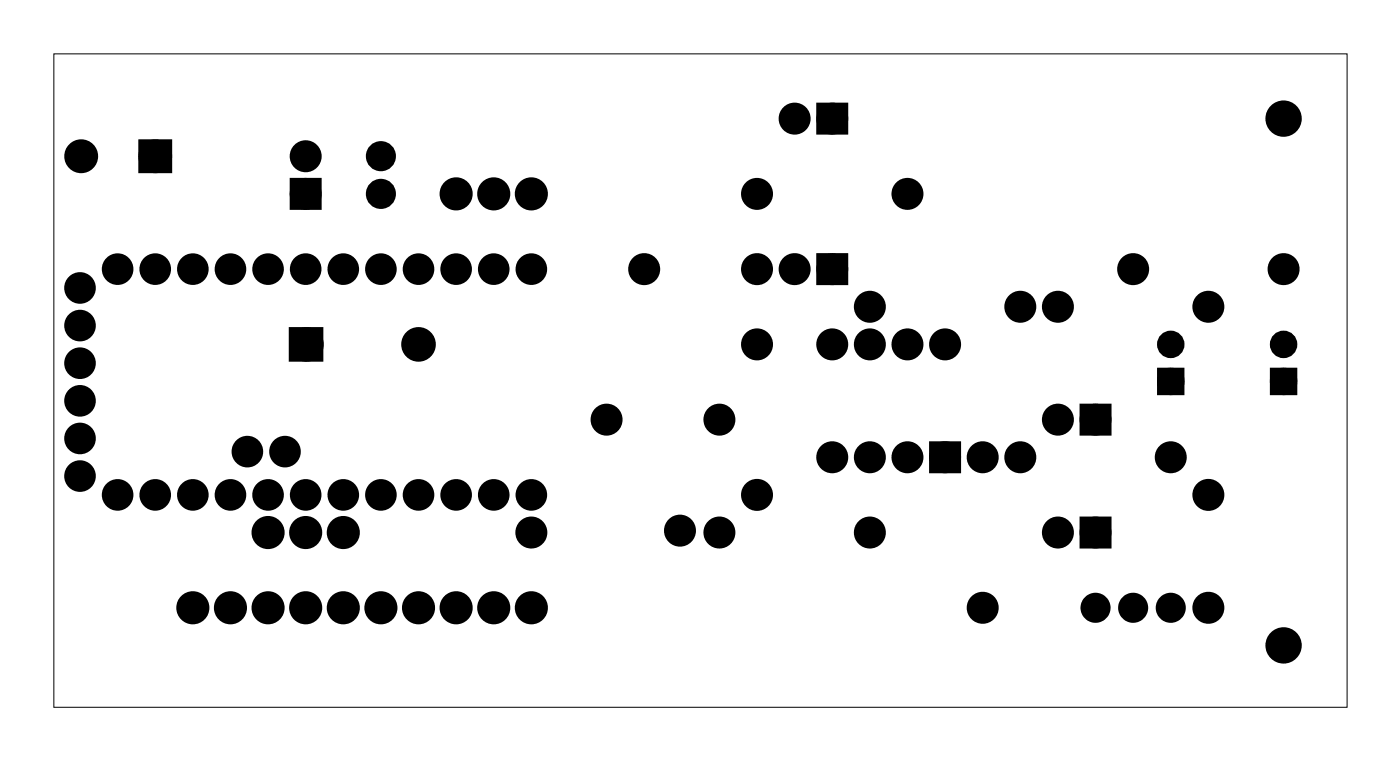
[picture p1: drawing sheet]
<svg xmlns="http://www.w3.org/2000/svg" width="95mm" height="52mm" viewBox="0 0 95 52" stroke-linecap="round" stroke-linejoin="round" font-family="sans-serif">
<path d="M3.6 3.6h87.4v44.1h-87.4z" fill="none" stroke="#000" stroke-width=".07"/>
<g fill="#000">
<path d="M9.7 9.8h1.5v1.5h-1.5zM19.9 12.4h1.4v1.4h-1.4zM55.5 17.5h1.4v1.4h-1.4zM55.5 7.3h1.4v1.4h-1.4zM19.9 22.5h1.6v1.5h-1.6zM63.1 30.2h1.4v1.4h-1.4zM73.3 35.2h1.4v1.4h-1.4zM73.3 27.6h1.4v1.4h-1.4zM78.5 25.1h1.2v1.2h-1.2zM86.1 25.1h1.2v1.2h-1.2z"/>
<circle cx="74" cy="41" r=".64"/>
<circle cx="76.5" cy="41" r=".64"/>
<circle cx="79.1" cy="41" r=".64"/>
</g>
<g fill="none" stroke="#000" stroke-width=".76" stroke-linecap="butt">
<path d="M9.7 9.8h1.5v1.5h-1.5zM19.9 12.4h1.4v1.4h-1.4zM55.5 17.5h1.4v1.4h-1.4zM55.5 7.3h1.4v1.4h-1.4zM19.9 22.5h1.6v1.5h-1.6zM63.1 30.2h1.4v1.4h-1.4zM73.3 35.2h1.4v1.4h-1.4zM73.3 27.6h1.4v1.4h-1.4z"/>
<circle cx="5.5" cy="10.5" r=".76"/>
<circle cx="10.5" cy="10.5" r=".76"/>
<circle cx="20.6" cy="13.1" r=".7"/>
<circle cx="20.6" cy="10.5" r=".7"/>
<circle cx="25.7" cy="13.1" r=".64"/>
<circle cx="25.7" cy="10.5" r=".64"/>
<circle cx="30.8" cy="13.1" r=".74"/>
<circle cx="33.3" cy="13.1" r=".74"/>
<circle cx="35.9" cy="13.1" r=".74"/>
<circle cx="43.5" cy="18.2" r=".7"/>
<circle cx="51.1" cy="18.2" r=".7"/>
<circle cx="51.1" cy="13.1" r=".7"/>
<circle cx="53.7" cy="18.2" r=".7"/>
<circle cx="53.7" cy="8" r=".7"/>
<circle cx="56.2" cy="18.2" r=".7"/>
<circle cx="56.2" cy="8" r=".7"/>
<circle cx="61.3" cy="13.1" r=".7"/>
<circle cx="76.5" cy="18.2" r=".7"/>
<circle cx="86.7" cy="18.2" r=".7"/>
<circle cx="18.1" cy="35.9" r=".74"/>
<circle cx="20.6" cy="35.9" r=".74"/>
<circle cx="20.7" cy="23.2" r=".79"/>
<circle cx="23.2" cy="35.9" r=".74"/>
<circle cx="28.3" cy="23.2" r=".79"/>
<circle cx="35.9" cy="35.9" r=".7"/>
<circle cx="41" cy="28.3" r=".7"/>
<circle cx="45.9" cy="35.8" r=".7"/>
<circle cx="48.6" cy="28.3" r=".7"/>
<circle cx="48.6" cy="35.9" r=".7"/>
<circle cx="51.1" cy="33.4" r=".7"/>
<circle cx="51.1" cy="23.2" r=".7"/>
<circle cx="56.2" cy="30.9" r=".7"/>
<circle cx="56.2" cy="23.2" r=".7"/>
<circle cx="58.7" cy="30.9" r=".7"/>
<circle cx="58.7" cy="23.2" r=".7"/>
<circle cx="58.7" cy="20.7" r=".7"/>
<circle cx="58.7" cy="35.9" r=".7"/>
<circle cx="61.3" cy="30.9" r=".7"/>
<circle cx="61.3" cy="23.2" r=".7"/>
<circle cx="63.8" cy="30.9" r=".7"/>
<circle cx="63.8" cy="23.2" r=".7"/>
<circle cx="66.4" cy="30.9" r=".7"/>
<circle cx="68.9" cy="30.9" r=".7"/>
<circle cx="68.9" cy="20.7" r=".7"/>
<circle cx="71.4" cy="28.3" r=".7"/>
<circle cx="71.4" cy="35.9" r=".7"/>
<circle cx="71.4" cy="20.7" r=".7"/>
<circle cx="74" cy="28.3" r=".7"/>
<circle cx="74" cy="35.9" r=".7"/>
<circle cx="79.1" cy="30.9" r=".7"/>
<circle cx="81.6" cy="33.4" r=".7"/>
<circle cx="81.6" cy="20.7" r=".7"/>
<circle cx="13" cy="41" r=".74"/>
<circle cx="15.6" cy="41" r=".74"/>
<circle cx="18.1" cy="41" r=".74"/>
<circle cx="20.6" cy="41" r=".74"/>
<circle cx="23.2" cy="41" r=".74"/>
<circle cx="25.7" cy="41" r=".74"/>
<circle cx="28.3" cy="41" r=".74"/>
<circle cx="30.8" cy="41" r=".74"/>
<circle cx="33.3" cy="41" r=".74"/>
<circle cx="35.9" cy="41" r=".74"/>
<circle cx="66.4" cy="41" r=".7"/>
<circle cx="81.6" cy="41" r=".7"/>
</g>
<g fill="#000">
<circle cx="5.4" cy="19.4" r=".72"/>
<circle cx="5.5" cy="10.5" r=".76"/>
<circle cx="7.9" cy="18.2" r=".72"/>
<circle cx="10.5" cy="10.5" r=".76"/>
<circle cx="10.5" cy="18.2" r=".72"/>
<circle cx="13" cy="18.2" r=".72"/>
<circle cx="15.6" cy="18.2" r=".72"/>
<circle cx="18.1" cy="18.2" r=".72"/>
<circle cx="20.6" cy="10.5" r=".7"/>
<circle cx="20.6" cy="13.1" r=".7"/>
<circle cx="20.6" cy="18.2" r=".72"/>
<circle cx="23.2" cy="18.2" r=".72"/>
<circle cx="25.7" cy="13.1" r=".64"/>
<circle cx="25.7" cy="10.5" r=".64"/>
<circle cx="25.7" cy="18.2" r=".72"/>
<circle cx="28.3" cy="18.2" r=".72"/>
<circle cx="30.8" cy="13.1" r=".74"/>
<circle cx="30.8" cy="18.2" r=".72"/>
<circle cx="33.3" cy="13.1" r=".74"/>
<circle cx="33.3" cy="18.2" r=".72"/>
<circle cx="35.9" cy="13.1" r=".74"/>
<circle cx="35.9" cy="18.2" r=".72"/>
<circle cx="43.5" cy="18.2" r=".7"/>
<circle cx="51.1" cy="18.2" r=".7"/>
<circle cx="51.1" cy="13.1" r=".7"/>
<circle cx="53.7" cy="18.2" r=".7"/>
<circle cx="53.7" cy="8" r=".7"/>
<circle cx="56.2" cy="18.2" r=".7"/>
<circle cx="56.2" cy="8" r=".7"/>
<circle cx="61.3" cy="13.1" r=".7"/>
<circle cx="76.5" cy="18.2" r=".7"/>
<circle cx="86.7" cy="18.2" r=".7"/>
<circle cx="86.7" cy="8" r="1.1"/>
<circle cx="5.4" cy="29.6" r=".72"/>
<circle cx="5.4" cy="27.1" r=".72"/>
<circle cx="5.4" cy="22" r=".72"/>
<circle cx="5.4" cy="24.5" r=".72"/>
<circle cx="5.4" cy="32.1" r=".72"/>
<circle cx="7.9" cy="33.4" r=".72"/>
<circle cx="10.5" cy="33.4" r=".72"/>
<circle cx="13" cy="33.4" r=".72"/>
<circle cx="15.6" cy="33.4" r=".72"/>
<circle cx="16.7" cy="30.5" r=".72"/>
<circle cx="18.1" cy="35.9" r=".74"/>
<circle cx="18.1" cy="33.4" r=".72"/>
<circle cx="19.2" cy="30.5" r=".72"/>
<circle cx="20.6" cy="35.9" r=".74"/>
<circle cx="20.6" cy="33.4" r=".72"/>
<circle cx="20.7" cy="23.2" r=".79"/>
<circle cx="23.2" cy="35.9" r=".74"/>
<circle cx="23.2" cy="33.4" r=".72"/>
<circle cx="25.7" cy="33.4" r=".72"/>
<circle cx="28.3" cy="23.2" r=".79"/>
<circle cx="28.3" cy="33.4" r=".72"/>
<circle cx="30.8" cy="33.4" r=".72"/>
<circle cx="33.3" cy="33.4" r=".72"/>
<circle cx="35.9" cy="35.9" r=".7"/>
<circle cx="35.9" cy="33.4" r=".72"/>
<circle cx="41" cy="28.3" r=".7"/>
<circle cx="45.9" cy="35.8" r=".7"/>
<circle cx="48.6" cy="35.9" r=".7"/>
<circle cx="48.6" cy="28.3" r=".7"/>
<circle cx="51.1" cy="23.2" r=".7"/>
<circle cx="51.1" cy="33.4" r=".7"/>
<circle cx="56.2" cy="30.9" r=".7"/>
<circle cx="56.2" cy="23.2" r=".7"/>
<circle cx="58.7" cy="30.9" r=".7"/>
<circle cx="58.7" cy="23.2" r=".7"/>
<circle cx="58.7" cy="35.9" r=".7"/>
<circle cx="58.7" cy="20.7" r=".7"/>
<circle cx="61.3" cy="30.9" r=".7"/>
<circle cx="61.3" cy="23.2" r=".7"/>
<circle cx="63.8" cy="30.9" r=".7"/>
<circle cx="63.8" cy="23.2" r=".7"/>
<circle cx="66.4" cy="30.9" r=".7"/>
<circle cx="68.9" cy="30.9" r=".7"/>
<circle cx="68.9" cy="20.7" r=".7"/>
<circle cx="71.4" cy="35.9" r=".7"/>
<circle cx="71.4" cy="28.3" r=".7"/>
<circle cx="71.4" cy="20.7" r=".7"/>
<circle cx="74" cy="35.9" r=".7"/>
<circle cx="74" cy="28.3" r=".7"/>
<circle cx="79.1" cy="30.9" r=".7"/>
<circle cx="79.1" cy="23.2" r=".6"/>
<circle cx="79.1" cy="25.7" r=".6"/>
<circle cx="81.6" cy="20.7" r=".7"/>
<circle cx="81.6" cy="33.4" r=".7"/>
<circle cx="86.7" cy="23.2" r=".6"/>
<circle cx="86.7" cy="25.7" r=".6"/>
<circle cx="13" cy="41" r=".74"/>
<circle cx="15.6" cy="41" r=".74"/>
<circle cx="18.1" cy="41" r=".74"/>
<circle cx="20.6" cy="41" r=".74"/>
<circle cx="23.2" cy="41" r=".74"/>
<circle cx="25.7" cy="41" r=".74"/>
<circle cx="28.3" cy="41" r=".74"/>
<circle cx="30.8" cy="41" r=".74"/>
<circle cx="33.3" cy="41" r=".74"/>
<circle cx="35.9" cy="41" r=".74"/>
<circle cx="66.4" cy="41" r=".7"/>
<circle cx="81.6" cy="41" r=".7"/>
<circle cx="86.7" cy="43.6" r="1.1"/>
</g>
<g fill="none" stroke="#000" stroke-width=".65" stroke-linecap="butt">
<path d="M78.5 25.1h1.2v1.2h-1.2zM86.1 25.1h1.2v1.2h-1.2z"/>
<circle cx="79.1" cy="23.2" r=".6"/>
<circle cx="79.1" cy="25.7" r=".6"/>
<circle cx="86.7" cy="23.2" r=".6"/>
<circle cx="86.7" cy="25.7" r=".6"/>
</g>
<g fill="none" stroke="#000" stroke-width=".76">
<circle cx="74" cy="41" r=".64"/>
<circle cx="76.5" cy="41" r=".64"/>
<circle cx="79.1" cy="41" r=".64"/>
</g>
<g fill="none" stroke="#000" stroke-width=".25">
<circle cx="86.7" cy="8" r="1.1"/>
<circle cx="86.7" cy="43.6" r="1.1"/>
</g>
<g fill="none" stroke="#000" stroke-width=".69" stroke-linecap="butt">
<circle cx="5.4" cy="19.4" r=".72"/>
<circle cx="7.9" cy="18.2" r=".72"/>
<circle cx="10.5" cy="18.2" r=".72"/>
<circle cx="13" cy="18.2" r=".72"/>
<circle cx="15.6" cy="18.2" r=".72"/>
<circle cx="18.1" cy="18.2" r=".72"/>
<circle cx="20.6" cy="18.2" r=".72"/>
<circle cx="23.2" cy="18.2" r=".72"/>
<circle cx="25.7" cy="18.2" r=".72"/>
<circle cx="28.3" cy="18.2" r=".72"/>
<circle cx="30.8" cy="18.2" r=".72"/>
<circle cx="33.3" cy="18.2" r=".72"/>
<circle cx="35.9" cy="18.2" r=".72"/>
<circle cx="5.4" cy="27.1" r=".72"/>
<circle cx="5.4" cy="24.5" r=".72"/>
<circle cx="5.4" cy="32.1" r=".72"/>
<circle cx="5.4" cy="29.6" r=".72"/>
<circle cx="5.4" cy="22" r=".72"/>
<circle cx="7.9" cy="33.4" r=".72"/>
<circle cx="10.5" cy="33.4" r=".72"/>
<circle cx="13" cy="33.4" r=".72"/>
<circle cx="15.6" cy="33.4" r=".72"/>
<circle cx="16.7" cy="30.5" r=".72"/>
<circle cx="18.1" cy="33.4" r=".72"/>
<circle cx="19.2" cy="30.5" r=".72"/>
<circle cx="20.6" cy="33.4" r=".72"/>
<circle cx="23.2" cy="33.4" r=".72"/>
<circle cx="25.7" cy="33.4" r=".72"/>
<circle cx="28.3" cy="33.4" r=".72"/>
<circle cx="30.8" cy="33.4" r=".72"/>
<circle cx="33.3" cy="33.4" r=".72"/>
<circle cx="35.9" cy="33.4" r=".72"/>
</g>
</svg>
